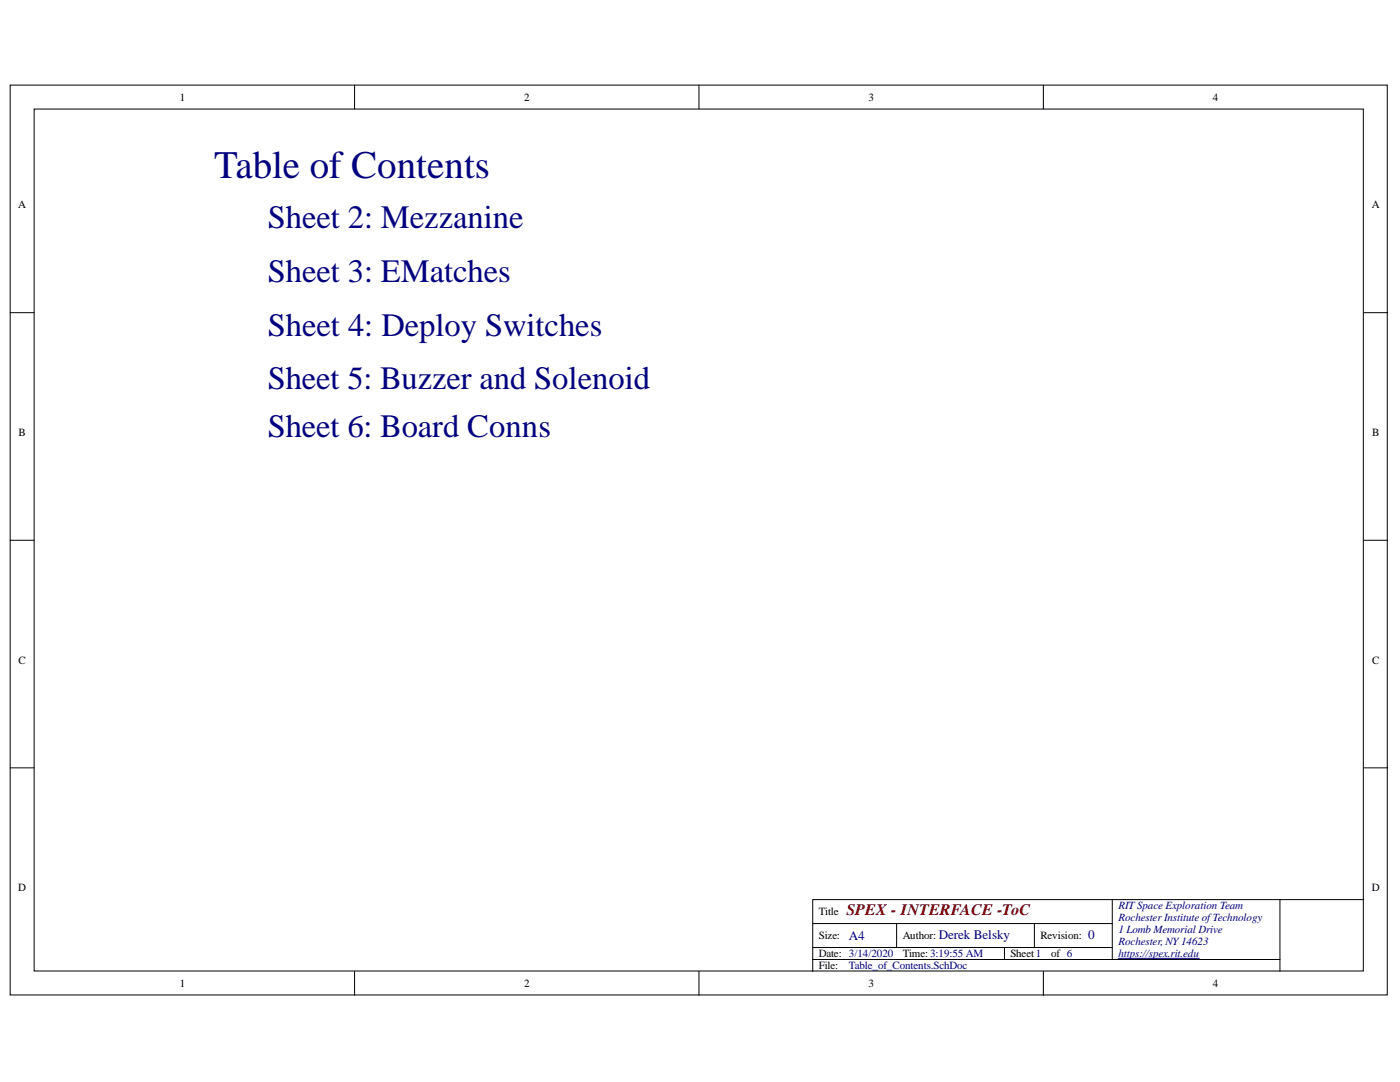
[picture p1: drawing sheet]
<svg xmlns="http://www.w3.org/2000/svg" width="279mm" height="216mm" viewBox="0 0 279 216" stroke-linecap="round" stroke-linejoin="round" font-family="sans-serif">
<defs><g id="words">
<text font-size="7.8" fill="#000080" x="42.7" y="35.6">Table of Contents</text>
<g font-size="6.5" fill="#000080">
<text x="53.5" y="45.5">Sheet 2: Mezzanine</text>
<text x="53.5" y="56.2">Sheet 3: EMatches</text>
<text x="53.5" y="67">Sheet 4: Deploy Switches</text>
<text x="53.5" y="77.7">Sheet 5: Buzzer and Solenoid</text>
<text x="53.5" y="87.3">Sheet 6: Board Conns</text>
</g>
<text font-size="3.2" fill="#800000" x="168.9" y="182.6">SPEX - INTERFACE -ToC</text>
<g font-size="2.6" fill="#000080">
<text x="169.4" y="187.5">A4</text>
<text x="187.3" y="187.3">Derek Belsky</text>
<text x="217.2" y="187.3">0</text>
</g>
<g font-size="2.2">
<text x="35.9" y="20.1">1</text>
<text x="104.6" y="20.1">2</text>
<text x="173.3" y="20.1">3</text>
<text x="242.1" y="20.1">4</text>
<text x="3.6" y="41.6">A</text>
<text x="273.8" y="41.6">A</text>
<text x="3.7" y="87">B</text>
<text x="273.9" y="87">B</text>
<text x="3.7" y="132.4">C</text>
<text x="273.9" y="132.4">C</text>
<text x="3.6" y="177.8">D</text>
<text x="273.8" y="177.8">D</text>
<text x="163.4" y="182.6">Title</text>
<text x="163.4" y="187.4">Size:</text>
<text x="163.4" y="191">Date: 3/14/2020</text>
<text x="180.2" y="187.4">Author:</text>
<text x="180.2" y="191">Time: 3:19:55 AM</text>
<text x="201.6" y="191">Sheet1</text>
<text x="207.6" y="187.4">Revision:</text>
<text x="209.8" y="191">of 6</text>
<text x="35.9" y="196.9">1</text>
<text x="104.6" y="196.9">2</text>
<text x="163.4" y="193.4">File:</text>
<text x="173.3" y="196.9">3</text>
<text x="242.1" y="196.9">4</text>
</g>
<g font-size="2.2" fill="#000080">
<text x="223.2" y="181.5">RITSpace Exploration Team</text>
<text x="223.2" y="183.8">Rochester Institute ofTechnology</text>
<text x="223.2" y="186.2">1 Lomb Memorial Drive</text>
<text x="223.2" y="188.6">Rochester, NY14623</text>
<text x="223.2" y="191">https://spex.rit.edu</text>
<text x="169.4" y="193.4">Table_of_Contents.SchDoc</text>
</g>
</g></defs>
<g fill="#fff" stroke="#000" stroke-width=".2">
<path d="M2 17h274.9v181.5h-274.9z"/>
<path d="M6.8 21.8h265.3v172h-265.3z"/>
</g>
<g fill="none" stroke="#000" stroke-width=".2">
<path d="M70.8 17v4.8M139.5 17v4.8M208.2 17v4.8M2 62.4h4.8M272.2 62.4h4.8M2 107.8h4.8M272.2 107.8h4.8M2 153.2h4.8M272.2 153.2h4.8M222 179.5v12M255.4 179.5h-93.2v14.3M272.2 179.5h-16.8v14.3"/>
<path d="M70.8 193.8v4.8M139.5 193.8v4.8M162.2 184.3h59.8M162.2 191.5h93.2M162.2 189.1h59.8M178.9 184.3v4.8M200.5 189.1v2.4M206.4 184.3v4.8M208.2 193.8v4.8"/>
</g>
<path d="M223.2 191.2h16.2" fill="none" stroke="#000080" stroke-width=".2"/>
<use href="#words"/>
</svg>
